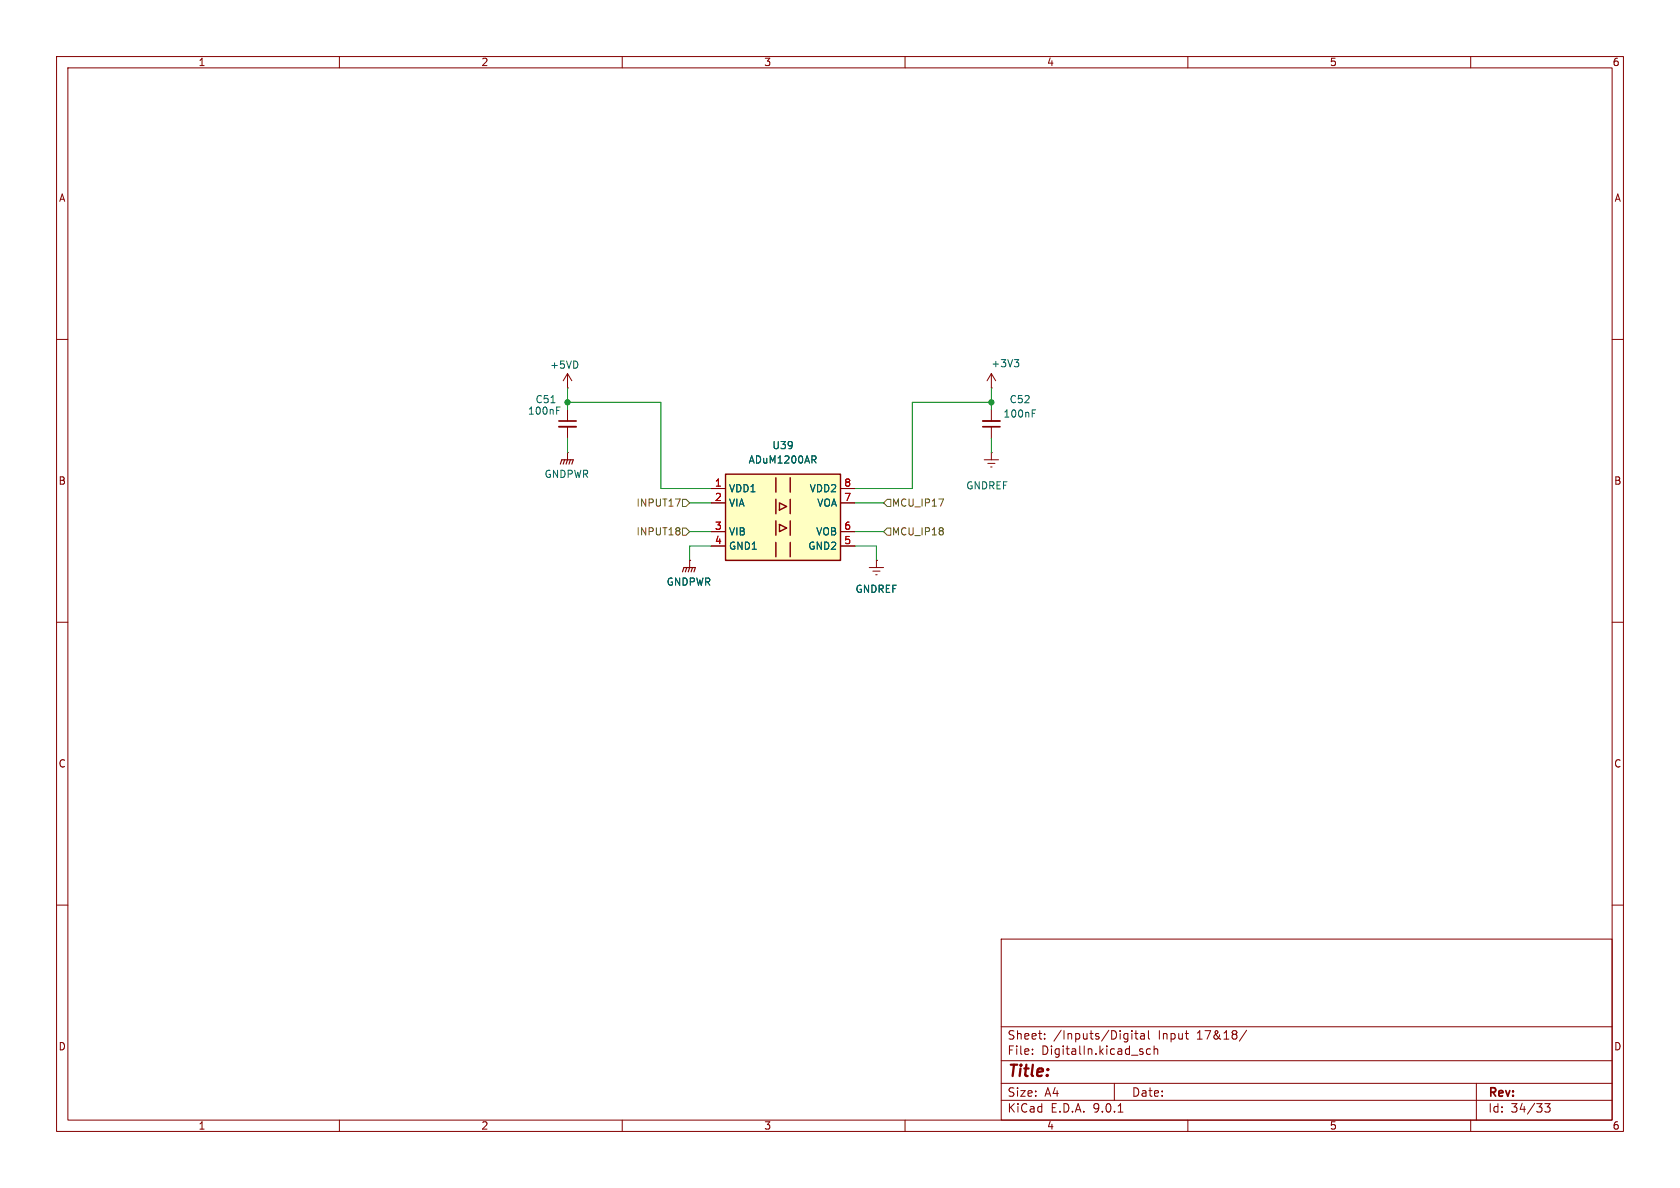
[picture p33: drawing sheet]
<svg xmlns="http://www.w3.org/2000/svg" width="297mm" height="210mm" viewBox="0 0 297 210" stroke-linecap="round" stroke-linejoin="round" font-family="sans-serif">
<defs><g id="words">
<text font-size="2.8" fill="#840000" x="178" y="190.9">Title:</text>
<g font-size="2.1" fill="#840000">
<text x="178" y="184">Sheet:</text>
<text x="186.2" y="184">/Inputs/Digital</text>
<text x="204.8" y="184">Input</text>
<text x="211.8" y="184">17&amp;18/</text>
<text x="178" y="186.7">File:</text>
<text x="184.1" y="186.7">DigitalIn.kicad_sch</text>
<text x="178" y="196.9">KiCad</text>
<text x="178" y="194.1">Size:</text>
<text x="184.7" y="194.1">A4</text>
<text x="185.7" y="196.9">E.D.A.</text>
<text x="193.3" y="196.9">9.0.1</text>
<text x="200" y="194.1">Date:</text>
<text x="263" y="194.3">Rev:</text>
<text x="263" y="196.9">Id:</text>
<text x="267.1" y="196.9">34/33</text>
</g>
<g font-size="1.8" fill="#840000">
<text x="35" y="11.9">1</text>
<text x="85" y="11.9">2</text>
<text x="135" y="11.9">3</text>
<text x="185" y="11.9">4</text>
<text x="235" y="11.9">5</text>
<text x="285" y="11.9">6</text>
<text x="10.3" y="35.9">A</text>
<text x="285.3" y="35.9">A</text>
<text x="10.3" y="85.9">B</text>
<text x="285.3" y="85.9">B</text>
<text x="10.3" y="135.9">C</text>
<text x="285.3" y="135.9">C</text>
<text x="10.3" y="185.9">D</text>
<text x="285.3" y="185.9">D</text>
<text x="35" y="199.9">1</text>
<text x="85" y="199.9">2</text>
<text x="135" y="199.9">3</text>
<text x="185" y="199.9">4</text>
<text x="235" y="199.9">5</text>
<text x="285" y="199.9">6</text>
</g>
<g font-size="1.8" fill="#006464">
<text x="97.2" y="65.4">+5VD</text>
<text x="175.2" y="65.1">+3V3</text>
<text x="94.6" y="71.5">C51</text>
<text x="178.4" y="71.5">C52</text>
<text x="93.2" y="73.5">100nF</text>
<text x="177.3" y="74">100nF</text>
<text x="132.3" y="82.1">ADuM1200AR</text>
<text x="136.5" y="79.6">U39</text>
<text x="96.2" y="84.7">GNDPWR</text>
<text x="128.8" y="87.2">VDD1</text>
<text x="128.8" y="89.8">VIA</text>
<text x="143" y="87.2">VDD2</text>
<text x="144.4" y="89.8">VOA</text>
<text x="170.7" y="86.7">GNDREF</text>
<text x="128.8" y="94.8">VIB</text>
<text x="144.2" y="94.8">VOB</text>
<text x="128.8" y="97.4">GND1</text>
<text x="142.8" y="97.4">GND2</text>
<text x="117.8" y="103.7">GNDPWR</text>
<text x="151.1" y="105">GNDREF</text>
</g>
<g font-size="1.8" fill="#725600">
<text x="112.4" y="89.8">INPUT17</text>
<text x="157.6" y="89.8">MCU_IP17</text>
<text x="112.4" y="94.8">INPUT18</text>
<text x="157.6" y="94.8">MCU_IP18</text>
</g>
<g font-size="1.8" fill="#a90000">
<text x="126.3" y="86.1">1</text>
<text x="126.3" y="88.6">2</text>
<text x="149.2" y="86.1">8</text>
<text x="149.2" y="88.6">7</text>
<text x="126.3" y="93.7">3</text>
<text x="149.2" y="93.7">6</text>
<text x="126.3" y="96.3">4</text>
<text x="149.2" y="96.3">5</text>
</g>
</g></defs>
<g fill="none" stroke="#840000" stroke-width=".18">
<path d="M10 10h277v190h-277zM12 12h273v186h-273zM60 10v2M110 10v2M160 10v2M210 10v2M260 10v2M10 60h2M100.3 68.6h.1M100.3 66v2.6M100.3 72.4v2M100.3 75.4v2.1"/>
<path d="M100.3 66l-.7 1.3M100.3 66l.8 1.3M175.3 68.6h.1M175.3 66v2.6M175.3 72.4v2M175.3 75.4v2.1M175.3 66l-.8 1.3M175.3 66l.7 1.3M285 60h2M100.3 80h.1M100.3 80v1.3M121.9 99.1h.1"/>
<path d="M121.9 99.1v1.2M154.9 99.1h.1M154.9 99.1v1.2M174 81.3h2.5M174.6 81.9h1.3M175.1 82.6h.3M175.3 80h.1M175.3 80v1.3M10 110h2M153.7 100.3h2.5M154.3 101h1.3M154.8 101.6h.3"/>
<path d="M285 110h2M10 160h2M177 166h108v32h-108zM285 160h2M60 198v2M110 198v2M160 198v2M177 194.5h108M177 191.5h108M177 187.5h108M177 181.5h108M182.5 186.3v.1"/>
<path d="M182.5 185.5v.1M184.7 183.6v.1M184.7 182.8v.1M197 191.5v3M197.7 196.6h.8M200.1 182.2v.1M200.1 182.7v1M200.6 182.7h.6M200.8 182.2v1.3l.4 .2M201.7 182.8h.5l.1 .9M202 186v.3M202.3 183.1h-.5a.29 .29 0 0 0-.2 .3 .29 .29 0 0 0 .2 .3l.5-.1"/>
<path d="M203 182.2v1.3l.2 .2M203.4 185.5l-.4-.1-.3 .3v.4l.1 .2h.6M204 185.5l.2-.1 .4 .1 .1 .9M204 184.9v1.5M210 198v2M220.4 182.1l-1.3 2M260 198v2M261 191.5v6.5M273.1 195.1h.9l-.5 .6 .5 .1v.7l-.3 .1h-.4l-.2-.1"/>
</g>
<path d="M97.4 71.2h.7M98.4 72.6h.4M98.4 72h.6M179.3 63.6h.8l-.4 .5M179.9 64.1l.2 .2v.3l-.2 .2M182.5 73.1h.4M182.5 72.5h.6" fill="none" stroke="#006464" stroke-width=".18"/>
<path d="M98.8 74.4h3.1M173.7 75.4h3.1" fill="none" stroke="#840000" stroke-width=".3"/>
<path d="M98.8 75.4h3.1M173.7 74.4h3.1" fill="none" stroke="#840000" stroke-width=".33"/>
<path d="M99.1 82l.2-.7h2l-.2 .7M99.8 81.3l-.2 .7M100.3 81.3l-.2 .7M100.8 81.3l-.2 .7M120.6 101.1l.3-.8h2l-.2 .8M121.4 100.3l-.2 .8M121.9 100.3l-.2 .8M122.4 100.3l-.2 .8" fill="none" stroke="#840000" stroke-width=".2"/>
<path d="M128.3 83.8h20.3v15.3h-20.3z" fill="#ffffc2"/>
<path d="M128.3 83.8h20.3v15.3h-20.3zM137.2 84.5v2.5M137.2 88.3v2.5M137.2 92.1v2.5M137.2 95.9v2.5M137.8 88.9l1.3 .6-1.3 .7zM137.8 92.7l1.3 .6-1.3 .7zM139.7 84.5v2.5M139.7 88.3v2.5M139.7 92.1v2.5M139.7 95.9v2.5" fill="none" stroke="#840000" stroke-width=".25"/>
<path d="M121.9 99.1h.1M125.7 86.4h2.6M125.7 88.9h2.6M125.7 94h2.6M125.7 96.5h2.6M148.6 86.4h2.5M148.6 88.9h2.5M148.6 94h2.5M148.6 96.5h2.5M154.9 99.1h.1" fill="none" stroke="#840000" stroke-width=".18"/>
<path d="M143.8 81.3l.5 .6M144 80.6l.3 .2-.1 .3-.2 .2" fill="none" stroke="#006464" stroke-width=".18"/>
<path d="M119.4 88.2h.9l-.6 1.3M120.6 88.3h.7l.6 .6-.6 .6h-.7zM120.6 93.3h.7l.6 .7-.6 .6h-.7zM156.8 88.3h.7v1.2h-.7l-.6-.6zM156.8 93.3h.7v1.3h-.7l-.6-.6zM166 88.2h.8l-.5 1.3" fill="none" stroke="#725600" stroke-width=".18"/>
<path d="M100.3 71.1h16.5v15.3h8.9M100.3 68.6v3.8M100.3 77.5v2.5M175.3 71.1h-14v15.3h-10.2M175.3 68.6v3.8M175.3 77.5v2.5M121.9 88.9h3.8M121.9 94h3.8M125.7 96.5h-3.8v2.6M151.1 88.9h5.1M151.1 96.5h3.8v2.6M151.1 94h5.1" fill="none" stroke="#009600" stroke-width=".18"/>
<g fill="#009600" stroke="#009600" stroke-width=".18">
<circle cx="100.3" cy="71.1" r=".46"/>
<circle cx="175.3" cy="71.1" r=".46"/>
</g>
<use href="#words"/>
</svg>
